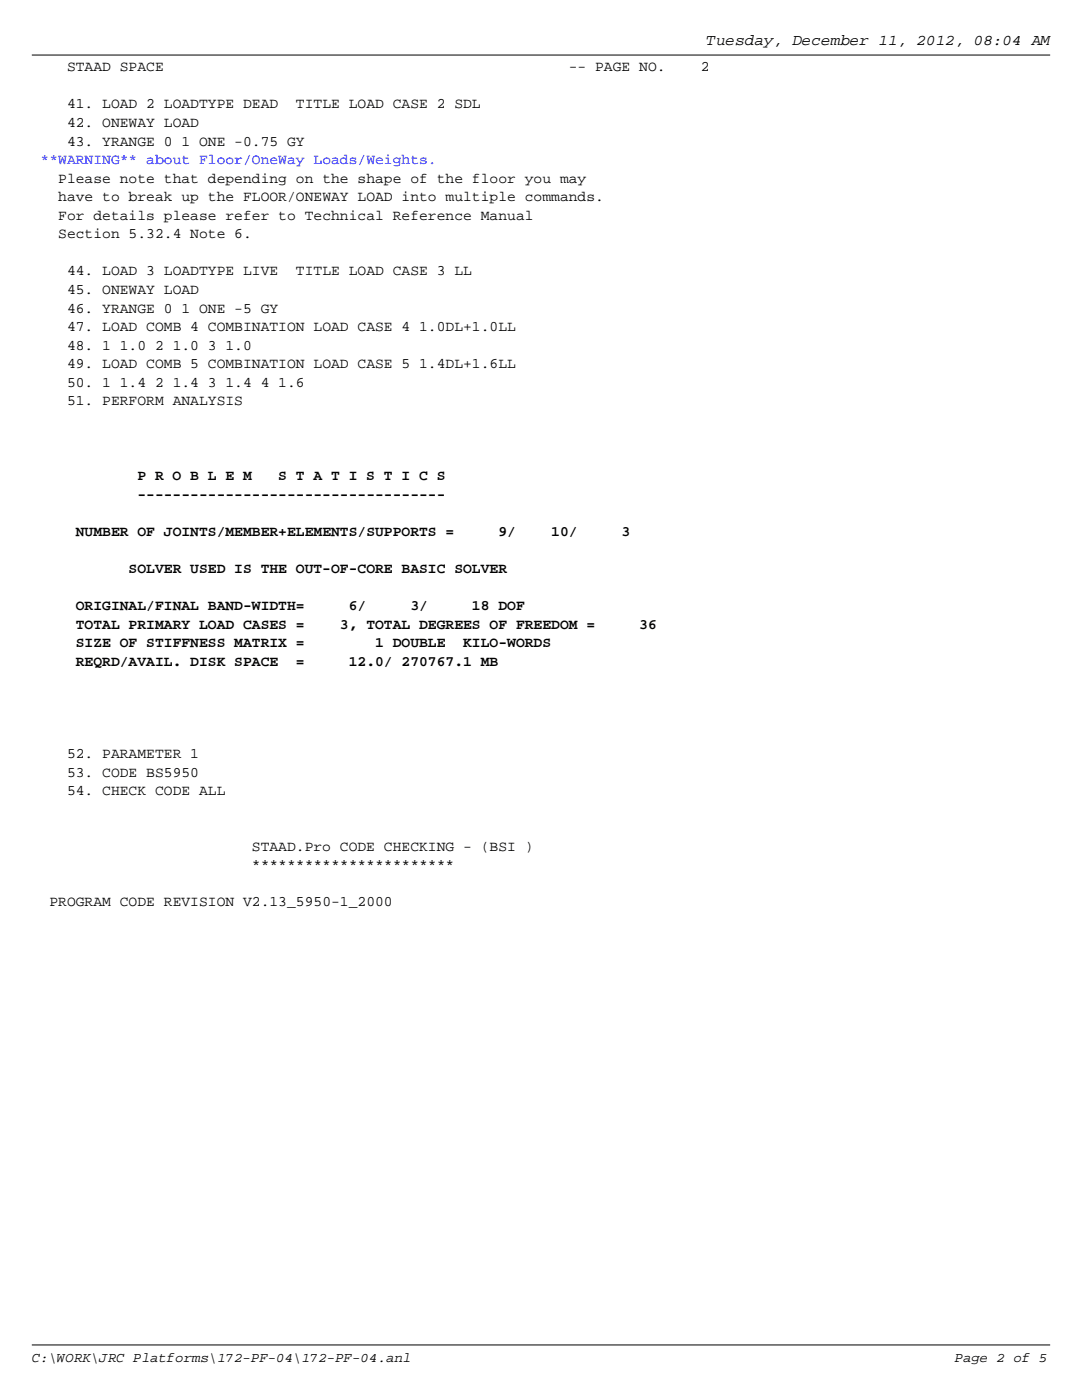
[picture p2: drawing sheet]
<svg xmlns="http://www.w3.org/2000/svg" width="216mm" height="279mm" viewBox="0 0 216 279" stroke-linecap="round" stroke-linejoin="round" font-family="sans-serif">
<defs><g id="words">
<text font-size="3.2" x="141" y="8.9">Tuesday, December 11, 2012, 08:04 AM</text>
<g font-size="2.9">
<text x="13.4" y="14.2">STAAD SPACE</text>
<text x="113.5" y="14.2">-- PAGE NO.</text>
<text x="139.8" y="14.2">2</text>
<text x="13.4" y="21.6">41. LOAD 2 LOADTYPE DEAD</text>
<text x="59" y="21.6">TITLE LOAD CASE 2 SDL</text>
<text x="13.4" y="25.3">42. ONEWAY LOAD</text>
<text x="13.4" y="29">43. YRANGE 0 1 ONE -0.75 GY</text>
<text x="11.6" y="36.4">Please note that depending on the shape of the floor you may</text>
<text x="11.6" y="40.2">have to break up the FLOOR/ONEWAY LOAD into multiple commands.</text>
<text x="11.6" y="43.9">For details please refer to Technical Reference Manual</text>
<text x="11.6" y="47.6">Section 5.32.4 Note 6.</text>
<text x="13.4" y="55">44. LOAD 3 LOADTYPE LIVE</text>
<text x="13.4" y="58.7">45. ONEWAY LOAD</text>
<text x="59" y="55">TITLE LOAD CASE 3 LL</text>
<text x="13.4" y="62.4">46. YRANGE 0 1 ONE -5 GY</text>
<text x="13.4" y="66.1">47. LOAD COMB 4 COMBINATION LOAD CASE 4 1.0DL+1.0LL</text>
<text x="13.4" y="69.8">48. 1 1.0 2 1.0 3 1.0</text>
<text x="13.4" y="73.5">49. LOAD COMB 5 COMBINATION LOAD CASE 5 1.4DL+1.6LL</text>
<text x="13.4" y="77.2">50. 1 1.4 2 1.4 3 1.4 4 1.6</text>
<text x="13.4" y="80.9">51. PERFORM ANALYSIS</text>
<text x="27.4" y="95.9">P R O B L E M</text>
<text x="55.5" y="95.9">S T A T I S T I C S</text>
<text x="27.4" y="99.6">-----------------------------------</text>
<text x="15.1" y="107">NUMBER OF JOINTS/MEMBER+ELEMENTS/SUPPORTS =</text>
<text x="99.5" y="107">9/</text>
<text x="110" y="107">10/</text>
<text x="124" y="107">3</text>
<text x="25.7" y="114.4">SOLVER USED IS THE OUT-OF-CORE BASIC SOLVER</text>
<text x="15.1" y="121.8">ORIGINAL/FINAL BAND-WIDTH=</text>
<text x="15.1" y="125.5">TOTAL PRIMARY LOAD CASES =</text>
<text x="67.8" y="125.5">3, TOTAL DEGREES OF FREEDOM =</text>
<text x="69.6" y="121.8">6/</text>
<text x="81.9" y="121.8">3/</text>
<text x="94.2" y="121.8">18 DOF</text>
<text x="127.6" y="125.5">36</text>
<text x="15.1" y="129.2">SIZE OF STIFFNESS MATRIX =</text>
<text x="74.9" y="129.2">1 DOUBLE</text>
<text x="92.4" y="129.2">KILO-WORDS</text>
<text x="15.1" y="132.9">REQRD/AVAIL. DISK SPACE</text>
<text x="59" y="132.9">=</text>
<text x="69.6" y="132.9">12.0/ 270767.1 MB</text>
<text x="13.4" y="151.3">52. PARAMETER 1</text>
<text x="13.4" y="155">53. CODE BS5950</text>
<text x="13.4" y="158.7">54. CHECK CODE ALL</text>
<text x="50.3" y="169.8">STAAD.Pro CODE CHECKING - (BSI )</text>
<text x="50.3" y="173.5">***********************</text>
<text x="9.9" y="180.9">PROGRAM CODE REVISION V2.13_5950-1_2000</text>
</g>
<text font-size="2.9" fill="#00f" x="8.1" y="32.7">**WARNING** about Floor/OneWay Loads/Weights.</text>
<g font-size="2.8">
<text x="6.3" y="271.7">C:\WORK\JRC Platforms\172-PF-04\172-PF-04.anl</text>
<text x="190.5" y="271.7">Page 2 of 5</text>
</g>
</g></defs>
<path d="M6.3 11h203.2" fill="none" stroke="#000" stroke-width=".2"/>
<g fill="#fff">
<path d="M141 6.4h68.9v3.4h-68.9z"/>
<path d="M6.3 11.9h135.3v3.1h-135.3z"/>
<path d="M6.3 19.3h89.6v3.1h-89.6z"/>
<path d="M6.3 23h33.4v3.1h-33.4z"/>
<path d="M6.3 26.7h54.5v3.1h-54.5z"/>
<path d="M6.3 30.4h80.9v3.1h-80.9z"/>
<path d="M6.3 34.1h110.7v3.2h-110.7z"/>
<path d="M6.3 37.8h114.2v3.2h-114.2z"/>
<path d="M6.3 41.5h100.2v3.2h-100.2z"/>
<path d="M6.3 45.2h44v3.2h-44z"/>
<path d="M6.3 52.6h87.9v3.2h-87.9z"/>
<path d="M6.3 56.3h33.4v3.2h-33.4z"/>
<path d="M6.3 60h49.2v3.2h-49.2z"/>
<path d="M6.3 63.8h96.7v3.1h-96.7z"/>
<path d="M6.3 67.5h44v3.1h-44z"/>
<path d="M6.3 71.2h96.7v3.1h-96.7z"/>
<path d="M6.3 74.9h54.5v3.1h-54.5z"/>
<path d="M6.3 78.6h42.2v3.1h-42.2z"/>
<path d="M6.3 86h1.8v3.1h-1.8z"/>
<path d="M6.3 89.7h1.8v3.1h-1.8z"/>
<path d="M6.3 93.4h82.6v3.3h-82.6z"/>
<path d="M6.3 97.1h82.6v3.3h-82.6z"/>
<path d="M6.3 100.8h1.8v3.1h-1.8z"/>
<path d="M6.3 104.5h119.5v3.3h-119.5z"/>
<path d="M6.3 111.9h94.9v3.4h-94.9z"/>
<path d="M6.3 119.3h98.4v3.4h-98.4z"/>
<path d="M6.3 123h124.8v3.4h-124.8z"/>
<path d="M6.3 126.7h103.7v3.4h-103.7z"/>
<path d="M6.3 130.4h93.2v3.4h-93.2z"/>
<path d="M6.3 134.1h1.8v3.2h-1.8z"/>
<path d="M6.3 141.5h1.8v3.2h-1.8z"/>
<path d="M6.3 145.2h1.8v3.2h-1.8z"/>
<path d="M6.3 148.9h33.4v3.2h-33.4z"/>
<path d="M6.3 152.7h33.4v3.1h-33.4z"/>
<path d="M6.3 156.4h38.7v3.1h-38.7z"/>
<path d="M6.3 160.1h1.8v3.1h-1.8z"/>
<path d="M6.3 163.8h1.8v3.1h-1.8z"/>
<path d="M6.3 167.5h100.2v3.1h-100.2z"/>
<path d="M6.3 171.2h84.4v3.1h-84.4z"/>
<path d="M6.3 178.6h72.1v3.1h-72.1z"/>
</g>
<path d="M6.3 268.4h203.2" fill="none" stroke="#000" stroke-width=".2"/>
<g fill="#fff">
<path d="M190.5 269.3h19v3.2h-19z"/>
<path d="M6.3 269.3h78.2v3.2h-78.2z"/>
</g>
<use href="#words"/>
</svg>
